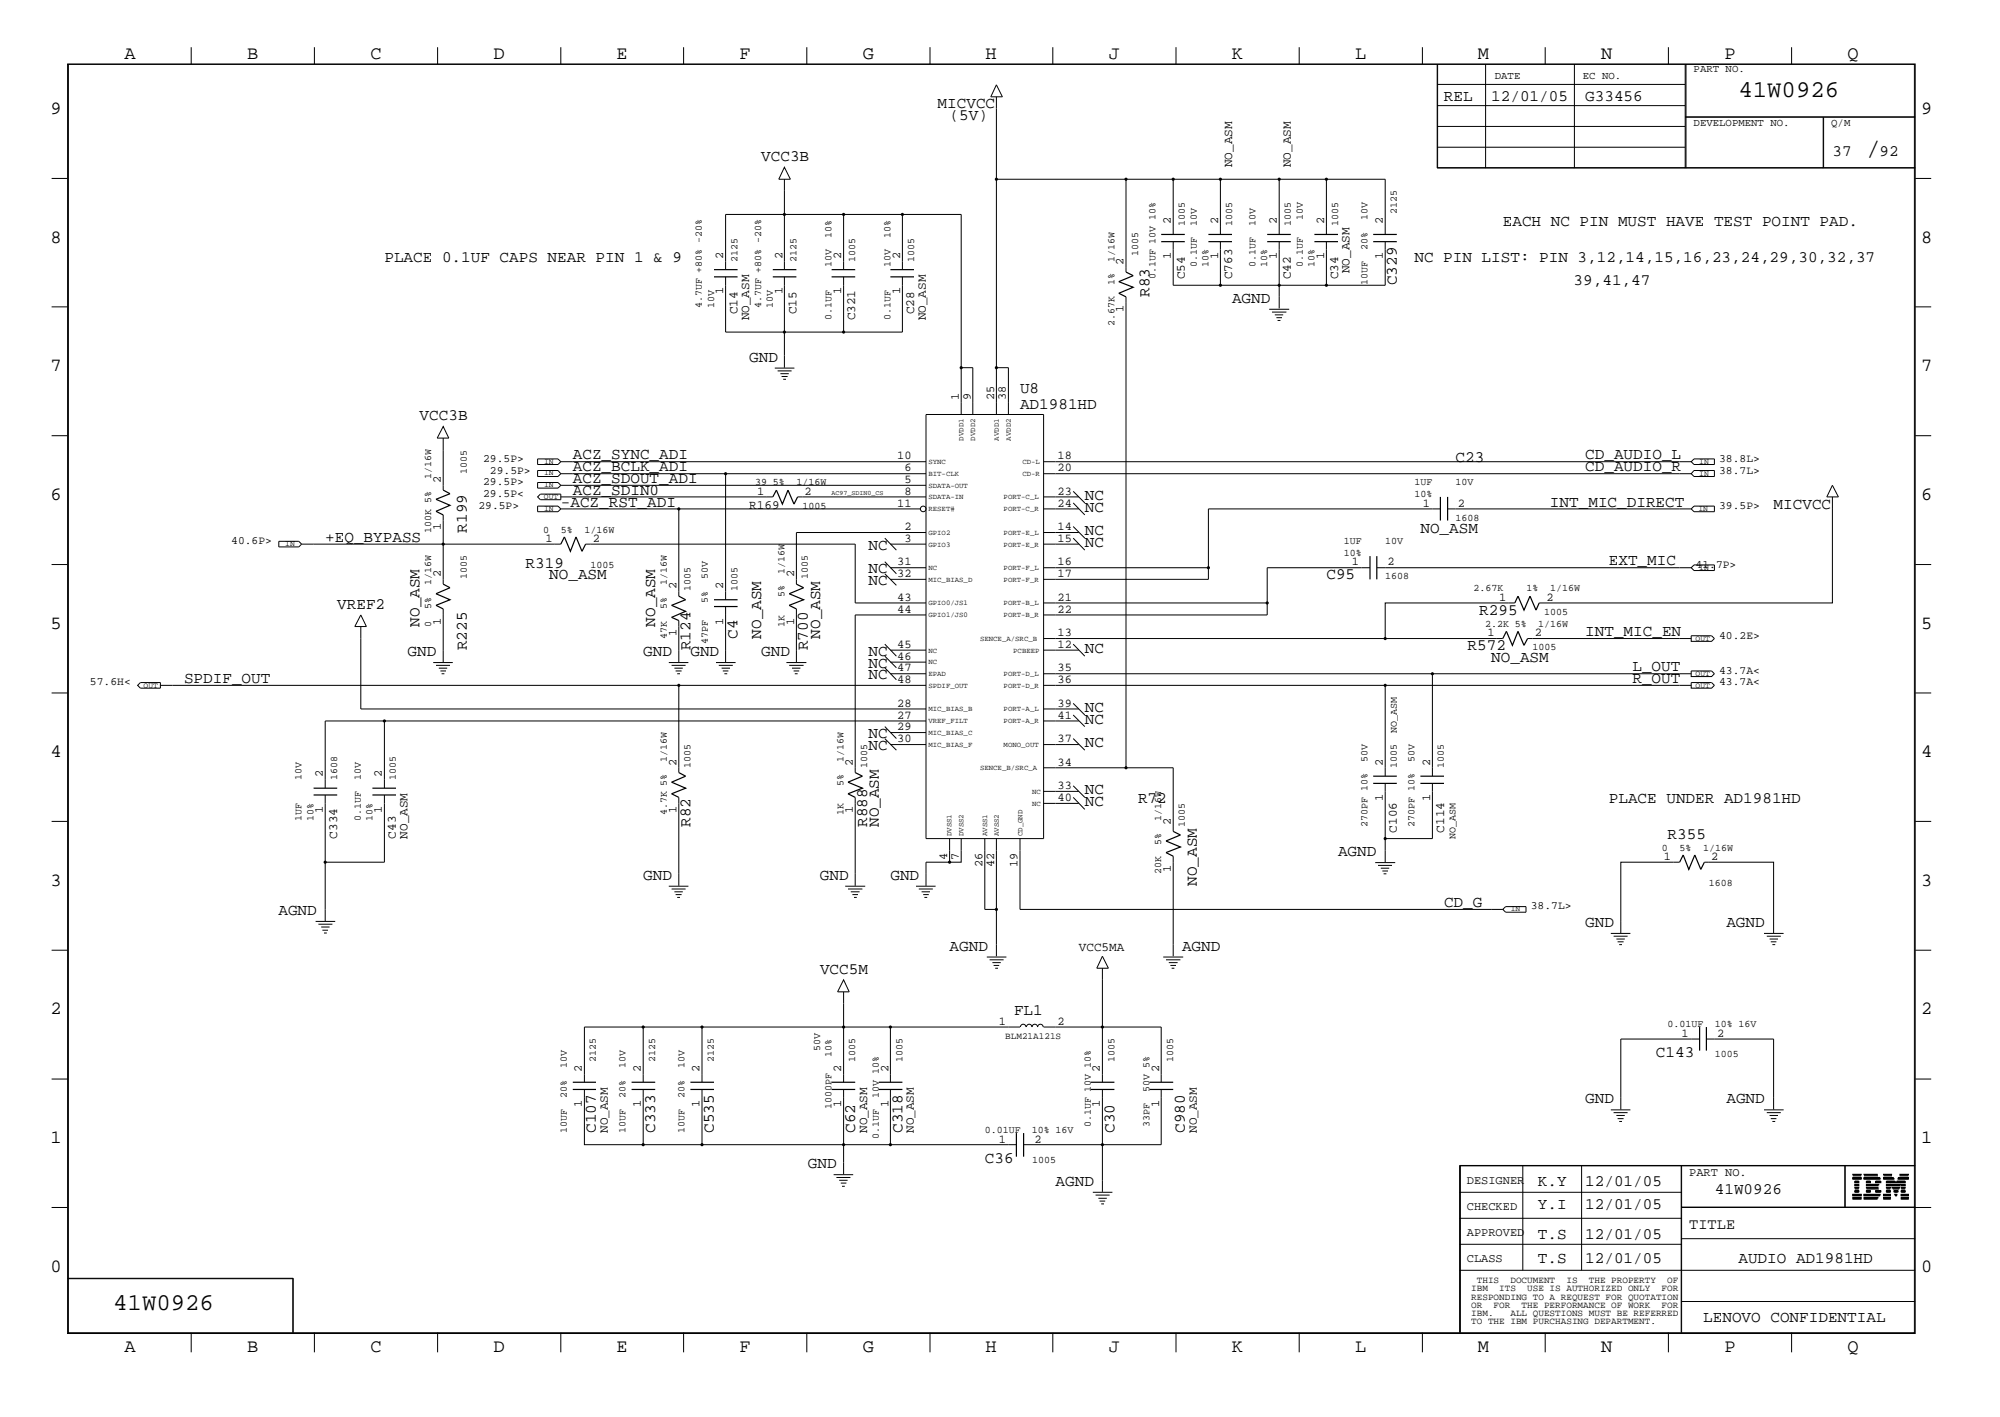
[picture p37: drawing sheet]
<svg xmlns="http://www.w3.org/2000/svg" width="423mm" height="300mm" viewBox="0 0 423 300" stroke-linecap="round" stroke-linejoin="round" font-family="sans-serif">
<defs><g id="words">
<text font-size="5.2" x="395" y="32.9">/</text>
<g font-size="5.1">
<text x="368" y="20.5">41W0926</text>
<text x="24" y="277.2">41W0926</text>
</g>
<g font-size="4">
<text x="26.3" y="12.5">A</text>
<text x="52.3" y="12.5">B</text>
<text x="78.4" y="12.5">C</text>
<text x="104.5" y="12.5">D</text>
<text x="130.5" y="12.5">E</text>
<text x="156.5" y="12.5">F</text>
<text x="182.6" y="12.5">G</text>
<text x="208.6" y="12.5">H</text>
<text x="234.7" y="12.5">J</text>
<text x="260.8" y="12.5">K</text>
<text x="286.9" y="12.5">L</text>
<text x="312.8" y="12.5">M</text>
<text x="338.9" y="12.5">N</text>
<text x="365" y="12.5">P</text>
<text x="391.1" y="12.5">Q</text>
<text x="10.7" y="24.1">9</text>
<text x="406.7" y="24.1">9</text>
<text x="10.7" y="51.4">8</text>
<text x="406.7" y="51.4">8</text>
<text x="10.7" y="78.6">7</text>
<text x="406.7" y="78.6">7</text>
<text x="10.7" y="105.8">6</text>
<text x="406.7" y="105.8">6</text>
<text x="10.7" y="133.1">5</text>
<text x="406.7" y="133.1">5</text>
<text x="10.7" y="160.2">4</text>
<text x="406.7" y="160.2">4</text>
<text x="10.7" y="187.5">3</text>
<text x="406.7" y="187.5">3</text>
<text x="10.7" y="214.6">2</text>
<text x="406.7" y="214.6">2</text>
<text x="10.7" y="241.9">1</text>
<text x="406.7" y="241.9">1</text>
<text x="10.7" y="269.2">0</text>
<text x="406.7" y="269.2">0</text>
<text x="26.3" y="286.2">A</text>
<text x="52.3" y="286.2">B</text>
<text x="78.4" y="286.2">C</text>
<text x="104.5" y="286.2">D</text>
<text x="130.5" y="286.2">E</text>
<text x="156.5" y="286.2">F</text>
<text x="182.6" y="286.2">G</text>
<text x="208.6" y="286.2">H</text>
<text x="234.7" y="286.2">J</text>
<text x="260.8" y="286.2">K</text>
<text x="286.9" y="286.2">L</text>
<text x="312.8" y="286.2">M</text>
<text x="338.9" y="286.2">N</text>
<text x="365" y="286.2">P</text>
<text x="391.1" y="286.2">Q</text>
</g>
<g font-size="3.4">
<text x="198.5" y="22.9">MICVCC</text>
<text x="305.6" y="21.4">REL</text>
<text x="315.6" y="21.4">12/01/05</text>
<text x="335.5" y="21.4">G33456</text>
<text x="201" y="25.4">(5V)</text>
<text x="161.1" y="34.1">VCC3B</text>
<text x="387.9" y="32.9">37</text>
<text x="397.8" y="32.9">92</text>
<text x="318.1" y="47.8">EACH NC PIN MUST HAVE TEST POINT PAD.</text>
<text x="81.4" y="55.4">PLACE 0.1UF CAPS NEAR PIN 1 &amp; 9</text>
<text x="299.4" y="55.4">NC PIN LIST: PIN 3,12,14,15,16,23,24,29,30,32,37</text>
<text x="243.3" y="62.8" transform="rotate(-90 243.3 62.8)">R83</text>
<text x="260.8" y="64.1">AGND</text>
<text x="295.7" y="60.4" transform="rotate(-90 295.7 60.4)">C329</text>
<text x="333.1" y="60.4">39,41,47</text>
<text x="158.6" y="76.5">GND</text>
<text x="215.9" y="83.2">U8</text>
<text x="88.8" y="89">VCC3B</text>
<text x="215.9" y="86.5">AD1981HD</text>
<text x="121.2" y="97.2">ACZ_SYNC_ADI</text>
<text x="121.2" y="99.7">ACZ_BCLK_ADI</text>
<text x="308.1" y="97.7">C23</text>
<text x="335.5" y="99.7">CD_AUDIO_R</text>
<text x="335.5" y="97.2">CD_AUDIO_L</text>
<text x="118.7" y="107.2">-ACZ_RST_ADI</text>
<text x="121.2" y="102.2">ACZ_SDOUT_ADI</text>
<text x="121.2" y="104.7">ACZ_SDIN0</text>
<text x="229.6" y="105.7">NC</text>
<text x="328.1" y="107.2">INT_MIC_DIRECT</text>
<text x="375.4" y="107.7">MICVCC</text>
<text x="98.8" y="112.7" transform="rotate(-90 98.8 112.7)">R199</text>
<text x="229.6" y="108.3">NC</text>
<text x="229.6" y="113.3">NC</text>
<text x="300.7" y="112.7">NO_ASM</text>
<text x="68.8" y="114.6">+EQ_BYPASS</text>
<text x="183.8" y="116.3">NC</text>
<text x="229.6" y="115.7">NC</text>
<text x="340.5" y="119.6">EXT_MIC</text>
<text x="111.3" y="120.1">R319</text>
<text x="116.2" y="122.6">NO_ASM</text>
<text x="183.8" y="121.3">NC</text>
<text x="183.8" y="123.9">NC</text>
<text x="280.8" y="122.6">C95</text>
<text x="71.4" y="128.9">VREF2</text>
<text x="313.1" y="130.1">R295</text>
<text x="88.8" y="132.6" transform="rotate(-90 88.8 132.6)">NO_ASM</text>
<text x="98.8" y="137.6" transform="rotate(-90 98.8 137.6)">R225</text>
<text x="138.7" y="132.6" transform="rotate(-90 138.7 132.6)">NO_ASM</text>
<text x="146.1" y="137.6" transform="rotate(-90 146.1 137.6)">R124</text>
<text x="156.1" y="135.1" transform="rotate(-90 156.1 135.1)">C4</text>
<text x="161.1" y="135.1" transform="rotate(-90 161.1 135.1)">NO_ASM</text>
<text x="171" y="137.6" transform="rotate(-90 171 137.6)">R700</text>
<text x="173.6" y="135.1" transform="rotate(-90 173.6 135.1)">NO_ASM</text>
<text x="310.6" y="137.6">R572</text>
<text x="335.5" y="134.6">INT_MIC_EN</text>
<text x="86.3" y="138.9">GND</text>
<text x="136.1" y="138.9">GND</text>
<text x="146.1" y="138.9">GND</text>
<text x="161.1" y="138.9">GND</text>
<text x="183.8" y="138.8">NC</text>
<text x="183.8" y="143.8">NC</text>
<text x="183.8" y="141.3">NC</text>
<text x="229.6" y="138.2">NC</text>
<text x="315.6" y="140.1">NO_ASM</text>
<text x="345.5" y="142.1">L_OUT</text>
<text x="38.9" y="144.6">SPDIF_OUT</text>
<text x="345.5" y="144.6">R_OUT</text>
<text x="229.6" y="153.2">NC</text>
<text x="229.6" y="150.6">NC</text>
<text x="183.8" y="156.2">NC</text>
<text x="183.8" y="158.7">NC</text>
<text x="229.6" y="158.2">NC</text>
<text x="229.6" y="168.1">NC</text>
<text x="229.6" y="170.6">NC</text>
<text x="240.9" y="170">R72</text>
<text x="340.5" y="170">PLACE UNDER AD1981HD</text>
<text x="146.1" y="175" transform="rotate(-90 146.1 175)">R82</text>
<text x="183.6" y="175" transform="rotate(-90 183.6 175)">R888</text>
<text x="186" y="175" transform="rotate(-90 186 175)">NO_ASM</text>
<text x="353" y="177.5">R355</text>
<text x="283.2" y="181.2">AGND</text>
<text x="136.1" y="186.2">GND</text>
<text x="173.6" y="186.2">GND</text>
<text x="188.5" y="186.2">GND</text>
<text x="253.3" y="187.5" transform="rotate(-90 253.3 187.5)">NO_ASM</text>
<text x="305.6" y="191.9">CD_G</text>
<text x="58.9" y="193.6">AGND</text>
<text x="335.5" y="196.2">GND</text>
<text x="365.4" y="196.2">AGND</text>
<text x="201" y="201.2">AGND</text>
<text x="250.2" y="201.2">AGND</text>
<text x="173.6" y="206.2">VCC5M</text>
<text x="214.6" y="214.9">FL1</text>
<text x="350.5" y="223.6">C143</text>
<text x="335.5" y="233.5">GND</text>
<text x="365.4" y="233.5">AGND</text>
<text x="126.2" y="239.8" transform="rotate(-90 126.2 239.8)">C107</text>
<text x="138.7" y="239.8" transform="rotate(-90 138.7 239.8)">C333</text>
<text x="151.1" y="239.8" transform="rotate(-90 151.1 239.8)">C535</text>
<text x="181" y="239.8" transform="rotate(-90 181 239.8)">C62</text>
<text x="191" y="239.8" transform="rotate(-90 191 239.8)">C318</text>
<text x="235.9" y="239.8" transform="rotate(-90 235.9 239.8)">C30</text>
<text x="250.8" y="239.8" transform="rotate(-90 250.8 239.8)">C980</text>
<text x="171" y="247.2">GND</text>
<text x="208.4" y="246">C36</text>
<text x="223.4" y="251">AGND</text>
<text x="325.5" y="251">K.Y</text>
<text x="335.5" y="251">12/01/05</text>
<text x="325.5" y="255.9">Y.I</text>
<text x="335.5" y="255.9">12/01/05</text>
<text x="363" y="252.7">41W0926</text>
<text x="325.5" y="262.2">T.S</text>
<text x="335.5" y="262.2">12/01/05</text>
<text x="325.5" y="267.2">T.S</text>
<text x="335.5" y="267.2">12/01/05</text>
<text x="368" y="267.2">AUDIO AD1981HD</text>
<text x="360.5" y="279.7">LENOVO CONFIDENTIAL</text>
</g>
<text font-size="3.2" x="357.5" y="260">TITLE</text>
<g font-size="2.7">
<text x="260.8" y="35.4" transform="rotate(-90 260.8 35.4)">NO_ASM</text>
<text x="273.2" y="35.4" transform="rotate(-90 273.2 35.4)">NO_ASM</text>
<text x="250.8" y="59.1" transform="rotate(-90 250.8 59.1)">C54</text>
<text x="260.8" y="59.1" transform="rotate(-90 260.8 59.1)">C763</text>
<text x="273.2" y="59.1" transform="rotate(-90 273.2 59.1)">C42</text>
<text x="283.2" y="59.1" transform="rotate(-90 283.2 59.1)">C34</text>
<text x="285.7" y="57.8" transform="rotate(-90 285.7 57.8)">NO_ASM</text>
<text x="156.1" y="66.5" transform="rotate(-90 156.1 66.5)">C14</text>
<text x="158.6" y="67.8" transform="rotate(-90 158.6 67.8)">NO_ASM</text>
<text x="168.6" y="66.5" transform="rotate(-90 168.6 66.5)">C15</text>
<text x="181" y="67.8" transform="rotate(-90 181 67.8)">C321</text>
<text x="193.5" y="66.5" transform="rotate(-90 193.5 66.5)">C28</text>
<text x="196" y="67.8" transform="rotate(-90 196 67.8)">NO_ASM</text>
<text x="158.6" y="107.7">R169</text>
<text x="71.4" y="177.5" transform="rotate(-90 71.4 177.5)">C334</text>
<text x="83.8" y="177.5" transform="rotate(-90 83.8 177.5)">C43</text>
<text x="86.3" y="177.5" transform="rotate(-90 86.3 177.5)">NO_ASM</text>
<text x="295.7" y="176.2" transform="rotate(-90 295.7 176.2)">C106</text>
<text x="305.6" y="176.2" transform="rotate(-90 305.6 176.2)">C114</text>
<text x="228.3" y="201.2">VCC5MA</text>
<text x="128.7" y="239.8" transform="rotate(-90 128.7 239.8)">NO_ASM</text>
<text x="183.6" y="239.8" transform="rotate(-90 183.6 239.8)">NO_ASM</text>
<text x="193.5" y="239.8" transform="rotate(-90 193.5 239.8)">NO_ASM</text>
<text x="253.3" y="239.8" transform="rotate(-90 253.3 239.8)">NO_ASM</text>
</g>
<g font-size="2.5">
<text x="247.8" y="47.3" transform="rotate(-90 247.8 47.3)">2</text>
<text x="257.8" y="47.3" transform="rotate(-90 257.8 47.3)">2</text>
<text x="270.3" y="47.3" transform="rotate(-90 270.3 47.3)">2</text>
<text x="280.2" y="47.3" transform="rotate(-90 280.2 47.3)">2</text>
<text x="292.7" y="47.3" transform="rotate(-90 292.7 47.3)">2</text>
<text x="153.1" y="54.9" transform="rotate(-90 153.1 54.9)">2</text>
<text x="165.6" y="54.9" transform="rotate(-90 165.6 54.9)">2</text>
<text x="178.1" y="54.9" transform="rotate(-90 178.1 54.9)">2</text>
<text x="190.5" y="54.9" transform="rotate(-90 190.5 54.9)">2</text>
<text x="237.8" y="56" transform="rotate(-90 237.8 56)">2</text>
<text x="247.8" y="54.9" transform="rotate(-90 247.8 54.9)">1</text>
<text x="257.8" y="54.9" transform="rotate(-90 257.8 54.9)">1</text>
<text x="270.3" y="54.9" transform="rotate(-90 270.3 54.9)">1</text>
<text x="280.2" y="54.9" transform="rotate(-90 280.2 54.9)">1</text>
<text x="292.7" y="54.9" transform="rotate(-90 292.7 54.9)">1</text>
<text x="153.1" y="62.3" transform="rotate(-90 153.1 62.3)">1</text>
<text x="165.6" y="62.3" transform="rotate(-90 165.6 62.3)">1</text>
<text x="178.1" y="62.3" transform="rotate(-90 178.1 62.3)">1</text>
<text x="190.5" y="62.3" transform="rotate(-90 190.5 62.3)">1</text>
<text x="237.8" y="66.1" transform="rotate(-90 237.8 66.1)">1</text>
<text x="202.9" y="84.8" transform="rotate(-90 202.9 84.8)">1</text>
<text x="205.5" y="84.8" transform="rotate(-90 205.5 84.8)">9</text>
<text x="210.4" y="84.8" transform="rotate(-90 210.4 84.8)">25</text>
<text x="212.9" y="84.8" transform="rotate(-90 212.9 84.8)">38</text>
<text x="189.9" y="97.2">10</text>
<text x="191.4" y="99.7">6</text>
<text x="223.9" y="97.2">18</text>
<text x="223.9" y="99.7">20</text>
<text x="93.3" y="102.2" transform="rotate(-90 93.3 102.2)">2</text>
<text x="160.3" y="104.7">1</text>
<text x="170.3" y="104.7">2</text>
<text x="189.9" y="107.2">11</text>
<text x="191.4" y="102.2">5</text>
<text x="191.4" y="104.7">8</text>
<text x="223.9" y="104.7">23</text>
<text x="223.9" y="107.2">24</text>
<text x="301.2" y="107.2">1</text>
<text x="308.6" y="107.2">2</text>
<text x="93.3" y="112.2" transform="rotate(-90 93.3 112.2)">1</text>
<text x="191.4" y="112.2">2</text>
<text x="223.9" y="112.2">14</text>
<text x="115.5" y="114.6">1</text>
<text x="125.5" y="114.6">2</text>
<text x="189.9" y="119.6">31</text>
<text x="191.4" y="114.6">3</text>
<text x="223.9" y="114.6">15</text>
<text x="223.9" y="119.6">16</text>
<text x="286.2" y="119.6">1</text>
<text x="293.7" y="119.6">2</text>
<text x="93.3" y="122.2" transform="rotate(-90 93.3 122.2)">2</text>
<text x="143.2" y="124.6" transform="rotate(-90 143.2 124.6)">2</text>
<text x="153.1" y="124.6" transform="rotate(-90 153.1 124.6)">2</text>
<text x="168.1" y="122.2" transform="rotate(-90 168.1 122.2)">2</text>
<text x="189.9" y="122.2">32</text>
<text x="223.9" y="122.2">17</text>
<text x="189.9" y="127.1">43</text>
<text x="189.9" y="129.6">44</text>
<text x="223.9" y="127.1">21</text>
<text x="223.9" y="129.6">22</text>
<text x="317.3" y="127.1">1</text>
<text x="327.3" y="127.1">2</text>
<text x="93.3" y="132.2" transform="rotate(-90 93.3 132.2)">1</text>
<text x="143.2" y="134.6" transform="rotate(-90 143.2 134.6)">1</text>
<text x="153.1" y="132.2" transform="rotate(-90 153.1 132.2)">1</text>
<text x="168.1" y="132.2" transform="rotate(-90 168.1 132.2)">1</text>
<text x="189.9" y="137.1">45</text>
<text x="223.9" y="137.1">12</text>
<text x="223.9" y="134.6">13</text>
<text x="314.9" y="134.6">1</text>
<text x="324.9" y="134.6">2</text>
<text x="189.9" y="142.1">47</text>
<text x="189.9" y="139.6">46</text>
<text x="223.9" y="142.1">35</text>
<text x="189.9" y="149.5">28</text>
<text x="189.9" y="144.6">48</text>
<text x="223.9" y="149.5">39</text>
<text x="223.9" y="144.6">36</text>
<text x="189.9" y="152.1">27</text>
<text x="189.9" y="154.5">29</text>
<text x="223.9" y="152.1">41</text>
<text x="189.9" y="157.1">30</text>
<text x="223.9" y="157.1">37</text>
<text x="68.3" y="164.5" transform="rotate(-90 68.3 164.5)">2</text>
<text x="80.9" y="164.5" transform="rotate(-90 80.9 164.5)">2</text>
<text x="143.2" y="162.1" transform="rotate(-90 143.2 162.1)">2</text>
<text x="180.5" y="162.1" transform="rotate(-90 180.5 162.1)">2</text>
<text x="223.9" y="167">33</text>
<text x="223.9" y="162.1">34</text>
<text x="292.7" y="162.1" transform="rotate(-90 292.7 162.1)">2</text>
<text x="302.7" y="162.1" transform="rotate(-90 302.7 162.1)">2</text>
<text x="68.3" y="172" transform="rotate(-90 68.3 172)">1</text>
<text x="80.9" y="172" transform="rotate(-90 80.9 172)">1</text>
<text x="143.2" y="172" transform="rotate(-90 143.2 172)">1</text>
<text x="180.5" y="172" transform="rotate(-90 180.5 172)">1</text>
<text x="223.9" y="169.5">40</text>
<text x="292.7" y="169.5" transform="rotate(-90 292.7 169.5)">1</text>
<text x="302.7" y="169.5" transform="rotate(-90 302.7 169.5)">1</text>
<text x="247.8" y="174.5" transform="rotate(-90 247.8 174.5)">2</text>
<text x="200.5" y="181.9" transform="rotate(-90 200.5 181.9)">4</text>
<text x="202.9" y="181.9" transform="rotate(-90 202.9 181.9)">7</text>
<text x="207.9" y="183.5" transform="rotate(-90 207.9 183.5)">26</text>
<text x="210.4" y="183.5" transform="rotate(-90 210.4 183.5)">42</text>
<text x="215.4" y="183.5" transform="rotate(-90 215.4 183.5)">19</text>
<text x="247.8" y="184.5" transform="rotate(-90 247.8 184.5)">1</text>
<text x="352.2" y="181.9">1</text>
<text x="362.2" y="181.9">2</text>
<text x="211.4" y="216.8">1</text>
<text x="223.9" y="216.8">2</text>
<text x="355.9" y="219.4">1</text>
<text x="363.5" y="219.4">2</text>
<text x="123.2" y="226.8" transform="rotate(-90 123.2 226.8)">2</text>
<text x="135.6" y="226.8" transform="rotate(-90 135.6 226.8)">2</text>
<text x="148.1" y="226.8" transform="rotate(-90 148.1 226.8)">2</text>
<text x="178.1" y="226.8" transform="rotate(-90 178.1 226.8)">2</text>
<text x="188" y="226.8" transform="rotate(-90 188 226.8)">2</text>
<text x="232.8" y="226.8" transform="rotate(-90 232.8 226.8)">2</text>
<text x="245.4" y="226.8" transform="rotate(-90 245.4 226.8)">2</text>
<text x="123.2" y="234.4" transform="rotate(-90 123.2 234.4)">1</text>
<text x="135.6" y="234.4" transform="rotate(-90 135.6 234.4)">1</text>
<text x="148.1" y="234.4" transform="rotate(-90 148.1 234.4)">1</text>
<text x="178.1" y="234.4" transform="rotate(-90 178.1 234.4)">1</text>
<text x="188" y="234.4" transform="rotate(-90 188 234.4)">1</text>
<text x="232.8" y="234.4" transform="rotate(-90 232.8 234.4)">1</text>
<text x="245.4" y="234.4" transform="rotate(-90 245.4 234.4)">1</text>
<text x="211.4" y="241.8">1</text>
<text x="218.9" y="241.8">2</text>
<text x="310.5" y="250.6">DESIGNER</text>
<text x="357.5" y="248.8">PART NO.</text>
<text x="310.5" y="256.1">CHECKED</text>
<text x="310.5" y="261.5">APPROVED</text>
<text x="310.5" y="267">CLASS</text>
</g>
<g font-size="2.4">
<text x="102.3" y="97.7">29.5P&gt;</text>
<text x="103.7" y="100.2">29.5P&gt;</text>
<text x="363.9" y="97.7">38.8L&gt;</text>
<text x="363.9" y="100.2">38.7L&gt;</text>
<text x="101.3" y="107.7">29.5P&gt;</text>
<text x="102.3" y="102.7">29.5P&gt;</text>
<text x="102.3" y="105.2">29.5P&lt;</text>
<text x="363.9" y="107.7">39.5P&gt;</text>
<text x="48.9" y="115.1">40.6P&gt;</text>
<text x="358.9" y="120.1">41.7P&gt;</text>
<text x="363.9" y="135.1">40.2E&gt;</text>
<text x="363.9" y="142.6">43.7A&lt;</text>
<text x="19" y="145">57.6H&lt;</text>
<text x="363.9" y="145">43.7A&lt;</text>
<text x="324" y="192.4">38.7L&gt;</text>
</g>
<g font-size="2.3">
<text x="316.4" y="16.7">DATE</text>
<text x="335" y="16.7">EC NO.</text>
<text x="358.5" y="15.2">PART NO.</text>
<text x="358.5" y="26.6">DEVELOPMENT NO.</text>
<text x="387.6" y="26.6">Q/M</text>
</g>
<g font-size="2.1">
<text x="250.8" y="47.8" transform="rotate(-90 250.8 47.8)">1005</text>
<text x="253.3" y="47.8" transform="rotate(-90 253.3 47.8)">10V</text>
<text x="260.8" y="47.8" transform="rotate(-90 260.8 47.8)">1005</text>
<text x="265.8" y="47.8" transform="rotate(-90 265.8 47.8)">10V</text>
<text x="273.2" y="47.8" transform="rotate(-90 273.2 47.8)">1005</text>
<text x="275.8" y="46.7" transform="rotate(-90 275.8 46.7)">10V</text>
<text x="283.2" y="47.8" transform="rotate(-90 283.2 47.8)">1005</text>
<text x="289.5" y="46.7" transform="rotate(-90 289.5 46.7)">10V</text>
<text x="295.7" y="45.4" transform="rotate(-90 295.7 45.4)">2125</text>
<text x="176" y="50.4" transform="rotate(-90 176 50.4)">10%</text>
<text x="188.5" y="50.4" transform="rotate(-90 188.5 50.4)">10%</text>
<text x="289.5" y="52.8" transform="rotate(-90 289.5 52.8)">20%</text>
<text x="156.1" y="55.4" transform="rotate(-90 156.1 55.4)">2125</text>
<text x="168.6" y="55.4" transform="rotate(-90 168.6 55.4)">2125</text>
<text x="176" y="56.6" transform="rotate(-90 176 56.6)">10V</text>
<text x="181" y="55.4" transform="rotate(-90 181 55.4)">1005</text>
<text x="188.5" y="56.6" transform="rotate(-90 188.5 56.6)">10V</text>
<text x="193.5" y="55.4" transform="rotate(-90 193.5 55.4)">1005</text>
<text x="235.9" y="55.4" transform="rotate(-90 235.9 55.4)">1/16W</text>
<text x="240.9" y="54.1" transform="rotate(-90 240.9 54.1)">1005</text>
<text x="244.6" y="59.1" transform="rotate(-90 244.6 59.1)">0.1UF 10V 10%</text>
<text x="253.3" y="56.6" transform="rotate(-90 253.3 56.6)">0.1UF</text>
<text x="255.8" y="56.6" transform="rotate(-90 255.8 56.6)">10%</text>
<text x="265.8" y="56.6" transform="rotate(-90 265.8 56.6)">0.1UF</text>
<text x="268.2" y="56.6" transform="rotate(-90 268.2 56.6)">10%</text>
<text x="275.8" y="56.6" transform="rotate(-90 275.8 56.6)">0.1UF</text>
<text x="278.2" y="56.6" transform="rotate(-90 278.2 56.6)">10%</text>
<text x="148.6" y="65.3" transform="rotate(-90 148.6 65.3)">4.7UF +80% -20%</text>
<text x="151.1" y="65.3" transform="rotate(-90 151.1 65.3)">10V</text>
<text x="161.1" y="65.3" transform="rotate(-90 161.1 65.3)">4.7UF +80% -20%</text>
<text x="163.6" y="65.3" transform="rotate(-90 163.6 65.3)">10V</text>
<text x="235.9" y="60.4" transform="rotate(-90 235.9 60.4)">1%</text>
<text x="289.5" y="60.4" transform="rotate(-90 289.5 60.4)">10UF</text>
<text x="176" y="67.8" transform="rotate(-90 176 67.8)">0.1UF</text>
<text x="188.5" y="67.8" transform="rotate(-90 188.5 67.8)">0.1UF</text>
<text x="235.9" y="69.1" transform="rotate(-90 235.9 69.1)">2.67K</text>
<text x="91.3" y="101.4" transform="rotate(-90 91.3 101.4)">1/16W</text>
<text x="98.8" y="100.2" transform="rotate(-90 98.8 100.2)">1005</text>
<text x="159.9" y="102.7">39</text>
<text x="163.6" y="102.7">5%</text>
<text x="168.6" y="102.7">1/16W</text>
<text x="169.8" y="107.7">1005</text>
<text x="299.4" y="105.2">10%</text>
<text x="299.4" y="102.7">1UF</text>
<text x="308.1" y="102.7">10V</text>
<text x="91.3" y="112.7" transform="rotate(-90 91.3 112.7)">100K 5%</text>
<text x="115" y="112.7">0</text>
<text x="118.7" y="112.7">5%</text>
<text x="123.7" y="112.7">1/16W</text>
<text x="308.1" y="110.2">1608</text>
<text x="284.5" y="117.7">10%</text>
<text x="284.5" y="115.1">1UF</text>
<text x="293.2" y="115.1">10V</text>
<text x="91.3" y="123.9" transform="rotate(-90 91.3 123.9)">1/16W</text>
<text x="98.8" y="122.6" transform="rotate(-90 98.8 122.6)">1005</text>
<text x="125" y="120.1">1005</text>
<text x="141.1" y="123.9" transform="rotate(-90 141.1 123.9)">1/16W</text>
<text x="146.1" y="125.1" transform="rotate(-90 146.1 125.1)">1005</text>
<text x="149.9" y="122.6" transform="rotate(-90 149.9 122.6)">50V</text>
<text x="156.1" y="125.1" transform="rotate(-90 156.1 125.1)">1005</text>
<text x="166" y="121.4" transform="rotate(-90 166 121.4)">1/16W</text>
<text x="171" y="122.6" transform="rotate(-90 171 122.6)">1005</text>
<text x="293.2" y="122.6">1608</text>
<text x="311.9" y="125.1">2.67K</text>
<text x="323.1" y="125.1">1%</text>
<text x="328.1" y="125.1">1/16W</text>
<text x="91.3" y="128.9" transform="rotate(-90 91.3 128.9)">5%</text>
<text x="141.1" y="128.9" transform="rotate(-90 141.1 128.9)">5%</text>
<text x="149.9" y="127.6" transform="rotate(-90 149.9 127.6)">5%</text>
<text x="166" y="126.4" transform="rotate(-90 166 126.4)">5%</text>
<text x="326.8" y="130.1">1005</text>
<text x="91.3" y="132.6" transform="rotate(-90 91.3 132.6)">0</text>
<text x="141.1" y="135.1" transform="rotate(-90 141.1 135.1)">47K</text>
<text x="149.9" y="136.3" transform="rotate(-90 149.9 136.3)">47PF</text>
<text x="166" y="132.6" transform="rotate(-90 166 132.6)">1K</text>
<text x="314.4" y="132.6">2.2K 5%</text>
<text x="324.4" y="137.6">1005</text>
<text x="325.5" y="132.6">1/16W</text>
<text x="295.7" y="155" transform="rotate(-90 295.7 155)">NO_ASM</text>
<text x="141.1" y="161.3" transform="rotate(-90 141.1 161.3)">1/16W</text>
<text x="178.6" y="161.3" transform="rotate(-90 178.6 161.3)">1/16W</text>
<text x="289.5" y="161.3" transform="rotate(-90 289.5 161.3)">50V</text>
<text x="299.4" y="161.3" transform="rotate(-90 299.4 161.3)">50V</text>
<text x="63.8" y="165" transform="rotate(-90 63.8 165)">10V</text>
<text x="71.4" y="165" transform="rotate(-90 71.4 165)">1608</text>
<text x="76.4" y="165" transform="rotate(-90 76.4 165)">10V</text>
<text x="83.8" y="165" transform="rotate(-90 83.8 165)">1005</text>
<text x="146.1" y="162.5" transform="rotate(-90 146.1 162.5)">1005</text>
<text x="178.6" y="166.3" transform="rotate(-90 178.6 166.3)">5%</text>
<text x="183.6" y="162.5" transform="rotate(-90 183.6 162.5)">1005</text>
<text x="295.7" y="162.5" transform="rotate(-90 295.7 162.5)">1005</text>
<text x="305.6" y="162.5" transform="rotate(-90 305.6 162.5)">1005</text>
<text x="63.8" y="173.7" transform="rotate(-90 63.8 173.7)">1UF</text>
<text x="66.4" y="173.7" transform="rotate(-90 66.4 173.7)">10%</text>
<text x="76.4" y="173.7" transform="rotate(-90 76.4 173.7)">0.1UF</text>
<text x="78.8" y="173.7" transform="rotate(-90 78.8 173.7)">10%</text>
<text x="141.1" y="172.5" transform="rotate(-90 141.1 172.5)">4.7K 5%</text>
<text x="178.6" y="172.5" transform="rotate(-90 178.6 172.5)">1K</text>
<text x="245.8" y="173.7" transform="rotate(-90 245.8 173.7)">1/16W</text>
<text x="245.8" y="178.7" transform="rotate(-90 245.8 178.7)">5%</text>
<text x="250.8" y="175" transform="rotate(-90 250.8 175)">1005</text>
<text x="289.5" y="175" transform="rotate(-90 289.5 175)">270PF 10%</text>
<text x="299.4" y="175" transform="rotate(-90 299.4 175)">270PF 10%</text>
<text x="308.1" y="177.5" transform="rotate(-90 308.1 177.5)">NO_ASM</text>
<text x="245.8" y="184.9" transform="rotate(-90 245.8 184.9)">20K</text>
<text x="351.8" y="180">0</text>
<text x="355.5" y="180">5%</text>
<text x="360.5" y="180">1/16W</text>
<text x="361.7" y="187.5">1608</text>
<text x="353" y="217.3">0.01UF</text>
<text x="363" y="217.3">10% 16V</text>
<text x="120" y="226.1" transform="rotate(-90 120 226.1)">10V</text>
<text x="126.2" y="224.8" transform="rotate(-90 126.2 224.8)">2125</text>
<text x="132.4" y="226.1" transform="rotate(-90 132.4 226.1)">10V</text>
<text x="138.7" y="224.8" transform="rotate(-90 138.7 224.8)">2125</text>
<text x="144.9" y="226.1" transform="rotate(-90 144.9 226.1)">10V</text>
<text x="151.1" y="224.8" transform="rotate(-90 151.1 224.8)">2125</text>
<text x="173.6" y="222.3" transform="rotate(-90 173.6 222.3)">50V</text>
<text x="176" y="223.6" transform="rotate(-90 176 223.6)">10%</text>
<text x="181" y="224.8" transform="rotate(-90 181 224.8)">1005</text>
<text x="191" y="224.8" transform="rotate(-90 191 224.8)">1005</text>
<text x="235.9" y="224.8" transform="rotate(-90 235.9 224.8)">1005</text>
<text x="248.3" y="224.8" transform="rotate(-90 248.3 224.8)">1005</text>
<text x="363" y="223.6">1005</text>
<text x="120" y="232.3" transform="rotate(-90 120 232.3)">20%</text>
<text x="132.4" y="232.3" transform="rotate(-90 132.4 232.3)">20%</text>
<text x="144.9" y="232.3" transform="rotate(-90 144.9 232.3)">20%</text>
<text x="186" y="232.3" transform="rotate(-90 186 232.3)">10V 10%</text>
<text x="243.3" y="231.1" transform="rotate(-90 243.3 231.1)">50V 5%</text>
<text x="120" y="239.8" transform="rotate(-90 120 239.8)">10UF</text>
<text x="132.4" y="239.8" transform="rotate(-90 132.4 239.8)">10UF</text>
<text x="144.9" y="239.8" transform="rotate(-90 144.9 239.8)">10UF</text>
<text x="176" y="234.8" transform="rotate(-90 176 234.8)">1000PF</text>
<text x="208.4" y="239.8">0.01UF</text>
<text x="218.4" y="239.8">10% 16V</text>
<text x="230.9" y="238.5" transform="rotate(-90 230.9 238.5)">0.1UF 10V 10%</text>
<text x="243.3" y="238.5" transform="rotate(-90 243.3 238.5)">33PF</text>
<text x="186" y="241" transform="rotate(-90 186 241)">0.1UF</text>
<text x="218.4" y="246">1005</text>
</g>
<g font-size="2">
<text x="212.8" y="219.9">BLM21A121S</text>
<text x="311.4" y="273.2">IBM</text>
<text x="311.4" y="275">RESPONDING TO A REQUEST FOR QUOTATION</text>
<text x="312.6" y="271.4">THIS</text>
<text x="317.3" y="273.2">ITS</text>
<text x="319.7" y="271.4">DOCUMENT</text>
<text x="323.3" y="273.2">USE IS AUTHORIZED ONLY</text>
<text x="331.6" y="271.4">IS</text>
<text x="336.3" y="271.4">THE PROPERTY</text>
<text x="351.7" y="273.2">FOR</text>
<text x="352.9" y="271.4">OF</text>
<text x="311.4" y="276.7">OR</text>
<text x="311.4" y="278.6">IBM.</text>
<text x="311.4" y="280.2">TO THE IBM PURCHASING DEPARTMENT.</text>
<text x="316.1" y="276.7">FOR</text>
<text x="319.7" y="278.6">ALL QUESTIONS MUST BE REFERRED</text>
<text x="322.1" y="276.7">THE PERFORMANCE OF WORK</text>
<text x="351.7" y="276.7">FOR</text>
</g>
<g font-size="1.7">
<text x="115.1" y="98.1">IN</text>
<text x="115.1" y="100.6">IN</text>
<text x="359.7" y="100.7">IN</text>
<text x="359.7" y="98.1">IN</text>
<text x="115.1" y="105.7">OUT</text>
<text x="115.1" y="103.1">IN</text>
<text x="115.1" y="108.1">IN</text>
<text x="359.5" y="108.1">IN</text>
<text x="60.4" y="115.6">IN</text>
<text x="359.7" y="120.6">IN</text>
<text x="358.9" y="135.6">OUT</text>
<text x="358.9" y="143">OUT</text>
<text x="30.4" y="145.5">OUT</text>
<text x="358.9" y="145.5">OUT</text>
<text x="319.8" y="192.9">IN</text>
</g>
<g font-size="1.6">
<text x="204" y="93.2" transform="rotate(-90 204 93.2)">DVDD1</text>
<text x="206.4" y="93.2" transform="rotate(-90 206.4 93.2)">DVDD2</text>
<text x="211.4" y="93.2" transform="rotate(-90 211.4 93.2)">AVDD1</text>
<text x="214" y="93.2" transform="rotate(-90 214 93.2)">AVDD2</text>
<text x="196.5" y="100.7">BIT-CLK</text>
<text x="196.5" y="98.2">SYNC</text>
<text x="216.4" y="100.7">CD-R</text>
<text x="216.4" y="98.2">CD-L</text>
<text x="196.5" y="105.7">SDATA-IN</text>
<text x="196.5" y="103.2">SDATA-OUT</text>
<text x="212.4" y="105.7">PORT-C_L</text>
<text x="196.5" y="113.2">GPIO2</text>
<text x="196.5" y="108.2">RESET#</text>
<text x="212.4" y="113.2">PORT-E_L</text>
<text x="212.4" y="108.2">PORT-C_R</text>
<text x="196.5" y="115.7">GPIO3</text>
<text x="212.4" y="115.7">PORT-E_R</text>
<text x="196.5" y="123.1">MIC_BIAS_D</text>
<text x="196.5" y="120.6">NC</text>
<text x="212.4" y="123.1">PORT-F_R</text>
<text x="212.4" y="120.6">PORT-F_L</text>
<text x="196.5" y="130.6">GPIO1/JS0</text>
<text x="196.5" y="128.1">GPIO0/JS1</text>
<text x="212.4" y="130.6">PORT-B_R</text>
<text x="212.4" y="128.1">PORT-B_L</text>
<text x="207.4" y="135.6">SENCE_A/SRC_B</text>
<text x="196.5" y="143.1">EPAD</text>
<text x="196.5" y="140.5">NC</text>
<text x="196.5" y="138.1">NC</text>
<text x="212.4" y="143.1">PORT-D_L</text>
<text x="214.5" y="138.1">PCBEEP</text>
<text x="196.5" y="145.5">SPDIF_OUT</text>
<text x="212.4" y="145.5">PORT-D_R</text>
<text x="196.5" y="155.5">MIC_BIAS_C</text>
<text x="196.5" y="153.1">VREF_FILT</text>
<text x="196.5" y="150.5">MIC_BIAS_B</text>
<text x="212.4" y="153.1">PORT-A_R</text>
<text x="212.4" y="150.5">PORT-A_L</text>
<text x="196.5" y="158">MIC_BIAS_F</text>
<text x="212.4" y="158">MONO_OUT</text>
<text x="207.4" y="163">SENCE_B/SRC_A</text>
<text x="218.4" y="168">NC</text>
<text x="218.4" y="170.5">NC</text>
<text x="201.4" y="177" transform="rotate(-90 201.4 177)">DVSS1</text>
<text x="204" y="177" transform="rotate(-90 204 177)">DVSS2</text>
<text x="209" y="177" transform="rotate(-90 209 177)">AVSS1</text>
<text x="211.4" y="177" transform="rotate(-90 211.4 177)">AVSS2</text>
<text x="216.4" y="177" transform="rotate(-90 216.4 177)">CD_GND</text>
</g>
<text font-size="1.4" x="176" y="104.7">AC97_SDIN0_CS</text>
</g></defs>
<g fill="none" stroke="#000" stroke-width=".25">
<path d="M151.1 58.6h5M151.1 57.1h5M163.6 58.6h5M163.6 57.1h5M176 58.6h5M176 57.1h5M188.5 58.6h5M188.5 57.1h5M238.3 57.6l1.6 .7-3.1 1.3 3.1 1.2-3.1 1.3 1.5 .7M245.8 51.1h5M245.8 49.6h5M255.8 51.1h5"/>
<path d="M255.8 49.6h5M268.2 51.1h5M268.2 49.6h5M278.2 51.1h5M278.2 49.6h5M290.7 51.1h5M290.7 49.6h5M93.8 103.7l1.5 .8-3 1.2 3 1.2-3 1.3 1.5 .8M118.7 115.1l.8-1.5 1.2 3.1 1.2-3.1 1.3 3.1 .8-1.6M163.6 105.2l.7-1.5 1.3 3 1.2-3 1.3 3 .7-1.5M290 117.7v4.9M291.4 117.7v4.9"/>
<path d="M304.9 105.2v5M306.4 105.2v5M93.8 123.6l1.5 .8-3 1.2 3 1.3-3 1.2 1.5 .8M143.7 126.2l1.4 .7-2.9 1.2 2.9 1.3-2.9 1.2 1.5 .7M151.1 128.4h5M151.1 126.9h5M168.6 123.6l1.5 .8-3.1 1.2 3.1 1.3-3.1 1.2 1.6 .8M318.1 135.1l.8-1.5 1.2 3 1.2-3 1.3 3 .7-1.5M320.6 127.6l.7-1.4 1.3 2.9 1.3-2.9 1.2 2.9 .7-1.5M66.4 168.2h5M66.4 166.8h5M78.8 168.2h5"/>
<path d="M78.8 166.8h5M143.7 163.5l1.4 .8-2.9 1.2 2.9 1.3-2.9 1.2 1.5 .7M181 163.5l1.5 .8-3 1.2 3 1.3-3 1.2 1.5 .7M248.3 175.9l1.6 .8-3.1 1.3 3.1 1.2-3.1 1.2 1.5 .8M290.7 165.8h5M290.7 164.3h5M300.7 165.8h4.9M300.7 164.3h4.9M355.5 182.5l.8-1.6 1.2 3.1 1.2-3.1 1.3 3.1 .8-1.5M359.7 217.3v5M361.2 217.3v5M121.2 230.5h5"/>
<path d="M121.2 229h5M133.7 230.5h5M133.7 229h5M146.1 230.5h5M146.1 229h5M176 230.5h5M176 229h5M186 230.5h5M186 229h5M215.1 239.8v5M216.7 239.8v5M230.9 230.5h5"/>
<path d="M230.9 229h5M243.3 230.5h5M243.3 229h5"/>
</g>
<g fill="none" stroke="#000" stroke-width=".21">
<path d="M14.3 13.5h391.1v268.7h-391.1zM14.5 13.6h390.7v268.4h-390.7zM40.5 10v3.5M66.5 10v3.5M92.6 10v3.5M118.7 10v3.5M144.7 10v3.5M170.8 10v3.5M196.9 10v3.5M210.9 17.9l1.3 2.6h-2.5zM222.8 10v3.5M248.9 10v3.5"/>
<path d="M275 10v3.5M301.1 10v3.5M304.2 13.5v22.1h101.2M304.2 17.9h52.5M304.3 13.5v22.1M314.5 13.5v22.1M327.1 10v3.5M333.2 13.5v22.1M353.1 10v3.5M356.7 13.5v22.1M356.9 13.5v22.1M379.2 10v3.5"/>
<path d="M10.9 37.8h3.4M166 35.4l1.3 2.5h-2.5zM166 37.9v19.2M210.9 37.9h69.9M210.9 20.5v67.2M238.3 37.9v19.7M248.3 37.9v11.7M258.3 37.9v11.7M270.8 37.9v11.7M304.2 35.5h101.2M304.2 26.8h52.5M304.2 22.4h52.5"/>
<path d="M304.3 31.2h52.4M356.7 24.8h48.7M356.7 24.7h48.7M385.9 24.8v10.8M386 24.8v10.8M405.4 37.8h3.4M153.6 58.6v11.7h37.4v-11.7M166 58.6v19.2M178.6 45.4h-25v11.7M178.6 58.6v11.7M191 45.4h12.5v32.4h2.4v9.9M191 45.4h-12.4v11.7"/>
<path d="M191 45.4v11.7M248.3 51.1v9.3h44.9v-9.3M258.3 51.1v9.3M270.8 51.1v14.2M280.8 49.6v-11.7h12.4v11.7M280.8 51.1v9.3M10.9 64.9h3.4M164 77.9h4.1M164.6 78.5h3M165.2 79.1h1.8M165.4 79.7h1.3M203.5 77.8v9.9"/>
<path d="M210.9 77.8h2.5v9.9M238.3 62.8v99.7M268.6 65.4h4.3M269.2 66h3.1M269.8 66.6h1.8M270.2 67.2h1.2M270.4 67.8h.6M405.4 64.9h3.4M10.9 92.2h3.4M93.8 90.3l1.2 2.4h-2.5zM93.8 92.7v11M113.8 97.1h4.3l.6 .6-.6 .6h-4.3z"/>
<path d="M113.8 99.6h4.3l.6 .6-.6 .6h-4.3zM118.7 97.7h77.3M165.8 80.3h.6M196 87.7h24.9v89.8h-24.9zM220.9 97.7h137.1M358.6 99.6h4.3v1.2h-4.3l-.6-.6zM358.6 97.1h4.3v1.2h-4.3l-.6-.6zM405.4 92.2h3.4M10.9 119.5h3.4M59 114.6h4.2l.6 .5-.6 .6h-4.2zM63.8 115.1h54.9M93.8 109v14.6"/>
<path d="M113.8 107.1h4.3l.6 .6-.6 .6h-4.3zM113.8 102.1h4.3l.6 .6-.6 .6h-4.3zM114.4 104.6h4.3v1.1h-4.3l-.6-.5zM118.7 100.2h34.9v26.7M118.7 107.7h25v18.5M118.7 105.2h44.9M118.7 102.7h77.3M124 115.1h57v12.5h15M143.7 107.7h51.1M153.6 100.2h42.4M168.8 105.2h27.2M187.3 118.9l2.4 2.5"/>
<path d="M187.3 113.9l2.4 2.5M188.5 115.1h7.5M196 112.7h-27.4v10.9M220.9 105.2h7.4M220.9 115.1h7.4M220.9 107.7h7.4M220.9 112.7h7.4M220.9 100.2h137.1M227.2 106.4l2.4 2.6M227.2 111.4l2.4 2.5M227.2 104l2.4 2.4M227.2 113.9l2.4 2.5"/>
<path d="M304.9 107.7h-49.1v12.4h-34.9M306.4 107.7h51.6M358.6 119.5h4.3v1.2h-4.3l-.6-.6zM358.6 107.1h4.3v1.2h-4.3l-.6-.6zM387.9 105.2v22.4h-62.1M387.9 102.7l1.2 2.5h-2.4zM405.4 119.5h3.4M76.4 130.1l1.2 2.5h-2.5zM76.4 132.6v17.4h119.6M93.8 128.9v11.2M143.7 131.3v8.8M153.6 128.4v11.7"/>
<path d="M168.6 128.9v11.2M187.3 136.3l2.4 2.6M187.3 138.9l2.4 2.4M187.3 121.4l2.4 2.5M188.5 120.1h7.5M188.5 137.6h7.5M188.5 122.6h7.5M196 130.1h-15v33.4M220.9 127.6h47.3M220.9 135.1h97.2M220.9 137.6h7.4M227.2 136.3l2.4 2.6"/>
<path d="M255.8 120.1v2.5h-34.9M290 120.1h-21.8v10h-47.3M291.4 120.1h66.6M320.6 127.6h-27.4v7.5M323.3 135.1h34.7M358 134.5h4.3l.6 .6-.6 .6h-4.3zM10.9 146.6h3.4M29.7 144.4h4.3v1.2h-4.3l-.6-.6zM34 145h109.7v18.5M81.4 152.6v14.2M91.7 140.2h4.1M92.3 140.8h3"/>
<path d="M92.9 141.4h1.8M93.2 142h1.2M93.5 142.6h.6M141.6 140.2h4.1M142.2 140.8h2.9M142.7 141.4h1.8M143 142h1.3M143.3 142.6h.6M143.7 145h52.3M151.6 140.2h4.1M152.1 140.8h3M152.7 141.4h1.8"/>
<path d="M153 142h1.2M153.3 142.6h.6M166.5 140.2h4.2M167 140.8h3.1M167.6 141.4h1.8M168 142h1.2M168.2 142.6h.6M187.3 153.8l2.4 2.5M187.3 156.3l2.4 2.5M187.3 141.3l2.4 2.5M188.5 142.6h7.5M188.5 157.6h7.5"/>
<path d="M188.5 155h7.5M188.5 140.1h7.5M196 152.6h-127.2v14.2M220.9 145h72.3v19.3M220.9 142.6h137.1M220.9 157.6h7.4M220.9 152.6h7.4M220.9 150h7.4M227.2 156.3l2.4 2.5M227.2 151.3l2.4 2.5M227.2 148.8l2.4 2.5M293.2 145h64.8"/>
<path d="M303.2 142.6v21.7M358 142h4.3l.6 .6-.6 .6h-4.3zM358 144.4h4.3l.6 .6-.6 .6h-4.3zM405.4 146.6h3.4M10.9 173.8h3.4M68.8 168.2v26.7M81.4 168.2v14.3h-12.6M143.7 168.7v18.8M181 168.7v18.8M201 177.5v5M203.5 177.5v5h-7.5v5M208.4 177.5v14.9h2.5v-14.9"/>
<path d="M215.9 177.5v14.9h102.2M220.9 162.5h27.4v13.4M220.9 170h7.4M220.9 167.5h7.4M227.2 166.3l2.4 2.4M227.2 168.7l2.4 2.6M293.2 165.8v16.7M303.2 165.8v11.7h-10M405.4 173.8h3.4M66.8 195h4.2M67.4 195.6h3M68 196.2h1.8"/>
<path d="M68.2 196.9h1.2M68.6 197.4h.6M141.6 187.5h4.1M142.2 188.1h2.9M142.7 188.7h1.8M143 189.3h1.3M143.3 189.9h.6M178.9 187.5h4.2M179.5 188.1h3M180.1 188.7h1.8M180.4 189.3h1.2M180.8 189.9h.6"/>
<path d="M193.9 187.5h4.1M194.5 188.1h2.9M195.1 188.7h1.8M195.4 189.3h1.2M195.7 189.9h.6M210.9 192.4v10M248.3 181.2v21.2M291.1 182.5h4.2M291.7 183.1h2.9M292.3 183.7h1.7M292.6 184.3h1.2M292.9 184.9h.6"/>
<path d="M318.7 191.9h4.3v1.1h-4.3l-.6-.6zM341 197.5h4.1M341.5 198.1h3M342.1 198.7h1.8M342.4 199.3h1.3M342.7 199.9h.6M355.5 182.5h-12.4v14.9M360.8 182.5h14.6v14.9M373.4 197.5h4.1M374 198.1h2.9M374.6 198.7h1.7M374.8 199.3h1.2"/>
<path d="M375.2 199.9h.6M10.9 201.1h3.4M136.1 217.3v11.7M148.6 217.3v11.7M178.6 207.3l1.1 2.6h-2.4zM178.6 209.9v7.4h9.9M208.9 202.5h4.1M209.5 203.1h2.9M210.1 203.7h1.7M210.3 204.3h1.2M210.7 204.9h.5M215.9 217.3h-27.4v11.7"/>
<path d="M216 217.3a.59 .59 0 0 1 .6-.6 .59 .59 0 0 1 .6 .6M217.3 217.3a.59 .59 0 0 1 .5-.6 .59 .59 0 0 1 .6 .6 .59 .59 0 0 1 .6-.6 .59 .59 0 0 1 .6 .6 .59 .59 0 0 1 .6-.6 .59 .59 0 0 1 .6 .6M220.9 217.3h24.9v11.7M233.3 202.4l1.3 2.5h-2.4zM233.3 204.9v24.1M246.2 202.5h4.2M246.8 203.1h3.1M247.4 203.7h1.9M247.7 204.3h1.2M248 204.9h.6M359.7 219.9h-16.6v14.9M361.2 219.9h14.2v14.9"/>
<path d="M405.4 201.1h3.4M10.9 228.3h3.4M123.7 230.5v11.7h24.9M123.7 229v-11.7h54.9v11.7M136.1 230.5v11.7M148.6 230.5v11.7M178.6 230.5v18M188.5 230.5v11.7h26.6M233.3 230.5v21.7M245.8 230.5v11.7h-29.1M341 234.9h4.1M341.5 235.5h3"/>
<path d="M342.1 236.1h1.8M342.4 236.7h1.3M342.7 237.3h.6M373.4 234.9h4.1M374 235.5h2.9M374.6 236.1h1.7M374.8 236.7h1.2M375.2 237.3h.6M405.4 228.3h3.4M10.9 255.5h3.4M148.6 242.2h39.9M176.4 248.6h4.2"/>
<path d="M177 249.2h3M177.6 249.8h1.8M178 250.4h1.2M178.2 251h.6M231.3 252.3h4.2M231.9 252.9h3M232.5 253.6h1.8M232.7 254.2h1.2M233.1 254.8h.6M308.9 252.3h47M308.9 246.7h96.5M308.9 257.8h47"/>
<path d="M309.1 246.6v35.4M322.3 246.6v22.2M334.8 246.6v22.2M355.9 246.6v35.4M355.9 255.4h49.5M355.9 255.5h52.9M390.5 246.6v8.9M390.6 246.6v8.9M392.2 253.7h1.8zM392.2 253.6h1.8zM392.2 253.4l1.8 .1zM392.2 253l1.8 .1z"/>
<path d="M392.2 252.8l1.8 .1zM392.2 252.7l1.8 .1zM392.2 249.4l1.8 .1zM392.2 249.3l1.8 .1zM392.2 249.2l1.8 .1zM392.2 248.8h1.8zM392.2 248.7h1.8zM392.2 248.5l1.8 .1zM392.6 252.3h.8zM392.6 252.1l.8 .1zM392.6 252l.8 .1zM392.6 251.6h.8z"/>
<path d="M392.6 251.5h.8zM392.6 251.3l.8 .1zM392.6 250.9l.8 .1zM392.6 250.8h.8zM392.6 250.6l.8 .1zM392.6 250.2l.8 .1zM392.6 250l.8 .1zM392.6 249.9h.8zM394.5 253.7h2.8zM394.5 253.6h2.9zM394.5 253.4l3 .1zM394.5 248.8h3z"/>
<path d="M394.5 248.7h2.9zM394.5 248.5l2.8 .1zM394.5 253l3.3 .1zM394.5 252.8l3.4 .1zM394.5 252.7l3.4 .1zM394.5 249.4l3.4 .1zM394.5 249.3l3.4 .1zM394.5 249.2l3.3 .1zM395.1 251.6h2.6zM395.1 251.5h2.5zM395.1 251.3l2.4 .1zM395.1 250.9l2.4 .1z"/>
<path d="M395.1 250.8h2.5zM395.1 250.6l2.6 .1zM395.1 252.3h.8zM395.1 252.1l.8 .1zM395.1 252l.8 .1zM395.1 250.2l.8 .1zM395.1 250l.8 .1zM395.1 249.9h.8zM397 252.3h1.1zM397 252.1l1.1 .1zM397 252l1.1 .1zM397 250.2l1.1 .1z"/>
<path d="M397 250l1.1 .1zM397 249.9h1.1zM398.7 253.7h1.4zM398.7 253.6h1.4zM398.7 253.4l1.4 .1zM398.7 253l1.4 .1zM398.7 252.8l1.4 .1zM398.7 252.7l1.4 .1zM398.7 249.4l2.2 .1zM398.7 249.3l2.1 .1zM398.7 249.2l2 .1zM398.7 248.8h1.8z"/>
<path d="M398.7 248.7h1.8zM398.7 248.5l1.7 .1zM399.3 252.3h.8zM399.3 252.1l.8 .1zM399.3 252l.8 .1zM399.3 251.6h.8zM399.3 251.5h.8zM399.3 251.3l.8 .1zM399.3 250.9l.8 .1zM399.3 250.8h.8zM399.3 250.6l.8 .1zM399.3 250.2l1.9 .1z"/>
<path d="M399.3 250l1.9 .1zM399.3 249.9h1.8zM400.3 250.6l2 .1zM400.4 250.9l1.8 .1zM400.4 250.8h1.8zM400.5 251.3l1.6 .1zM400.6 251.5h1.5zM400.6 251.6h1.4zM400.9 252.1l.8 .1zM400.9 252l.8 .1zM401 252.3h.7zM401.1 252.7l.4 .1z"/>
<path d="M401.2 252.8l.3 .1zM401.2 253l.2 .1zM401.4 250.2l1.9 .1zM401.5 250l1.8 .1zM401.5 249.9h1.8zM401.7 249.4l2.2 .1zM401.8 249.3l2.1 .1zM401.8 249.2l2.1 .1zM402.1 248.8h1.8zM402.1 248.7h1.8zM402.2 248.5l1.7 .1zM402.4 253.7h1.5z"/>
<path d="M402.4 253.6h1.5zM402.4 253.4l1.5 .1zM402.4 253l1.5 .1zM402.4 252.8l1.5 .1zM402.4 252.7l1.5 .1zM402.4 252.3h.9zM402.4 252.1l.9 .1zM402.4 252l.9 .1zM402.4 251.6h.9zM402.4 251.5h.9zM402.4 251.3l.9 .1zM402.4 250.9l.9 .1z"/>
<path d="M402.4 250.8h.9zM402.4 250.6l.9 .1zM405.4 246.6h-96.5v35.4M14.3 270.5h47.8v11.5M14.3 270.6h47.8M62 270.5v11.5M308.9 268.8h96.5M308.9 263.3h47M355.9 275.4h49.5M355.9 262.1h49.5M40.5 282v4.2M66.5 282v4.2"/>
<path d="M92.6 282v4.2M118.7 282v4.2M144.7 282v4.2M170.8 282v4.2M196.9 282v4.2M222.8 282v4.2M248.9 282v4.2M275 282v4.2M301.1 282v4.2M327.1 282v4.2M353.1 282v4.2M379.2 282v4.2"/>
<circle cx="195.4" cy="107.7" r=".59"/>
</g>
<g fill="#000">
<circle cx="210.9" cy="37.9" r=".34"/>
<circle cx="238.3" cy="37.9" r=".34"/>
<circle cx="248.3" cy="37.9" r=".34"/>
<circle cx="258.3" cy="37.9" r=".34"/>
<circle cx="270.8" cy="37.9" r=".34"/>
<circle cx="280.8" cy="37.9" r=".34"/>
<circle cx="166" cy="45.4" r=".34"/>
<circle cx="178.6" cy="45.4" r=".34"/>
<circle cx="191" cy="45.4" r=".34"/>
<circle cx="166" cy="70.3" r=".34"/>
<circle cx="178.6" cy="70.3" r=".34"/>
<circle cx="203.5" cy="77.8" r=".34"/>
<circle cx="210.9" cy="77.8" r=".34"/>
<circle cx="258.3" cy="60.4" r=".34"/>
<circle cx="270.8" cy="60.4" r=".34"/>
<circle cx="280.8" cy="60.4" r=".34"/>
<circle cx="93.8" cy="115.1" r=".34"/>
<circle cx="143.7" cy="107.7" r=".34"/>
<circle cx="153.6" cy="100.2" r=".34"/>
<circle cx="255.8" cy="120.1" r=".34"/>
<circle cx="268.2" cy="127.6" r=".34"/>
<circle cx="293.2" cy="135.1" r=".34"/>
<circle cx="81.4" cy="152.6" r=".34"/>
<circle cx="143.7" cy="145" r=".34"/>
<circle cx="293.2" cy="145" r=".34"/>
<circle cx="303.2" cy="142.6" r=".34"/>
<circle cx="238.3" cy="162.5" r=".34"/>
<circle cx="293.2" cy="177.5" r=".34"/>
<circle cx="68.8" cy="182.5" r=".34"/>
<circle cx="201" cy="182.5" r=".34"/>
<circle cx="210.9" cy="192.4" r=".34"/>
<circle cx="136.1" cy="217.3" r=".34"/>
<circle cx="148.6" cy="217.3" r=".34"/>
<circle cx="178.6" cy="217.3" r=".34"/>
<circle cx="188.5" cy="217.3" r=".34"/>
<circle cx="233.3" cy="217.3" r=".34"/>
<circle cx="136.1" cy="242.2" r=".34"/>
<circle cx="148.6" cy="242.2" r=".34"/>
<circle cx="178.6" cy="242.2" r=".34"/>
<circle cx="188.5" cy="242.2" r=".34"/>
<circle cx="233.3" cy="242.2" r=".34"/>
</g>
<use href="#words"/>
</svg>
